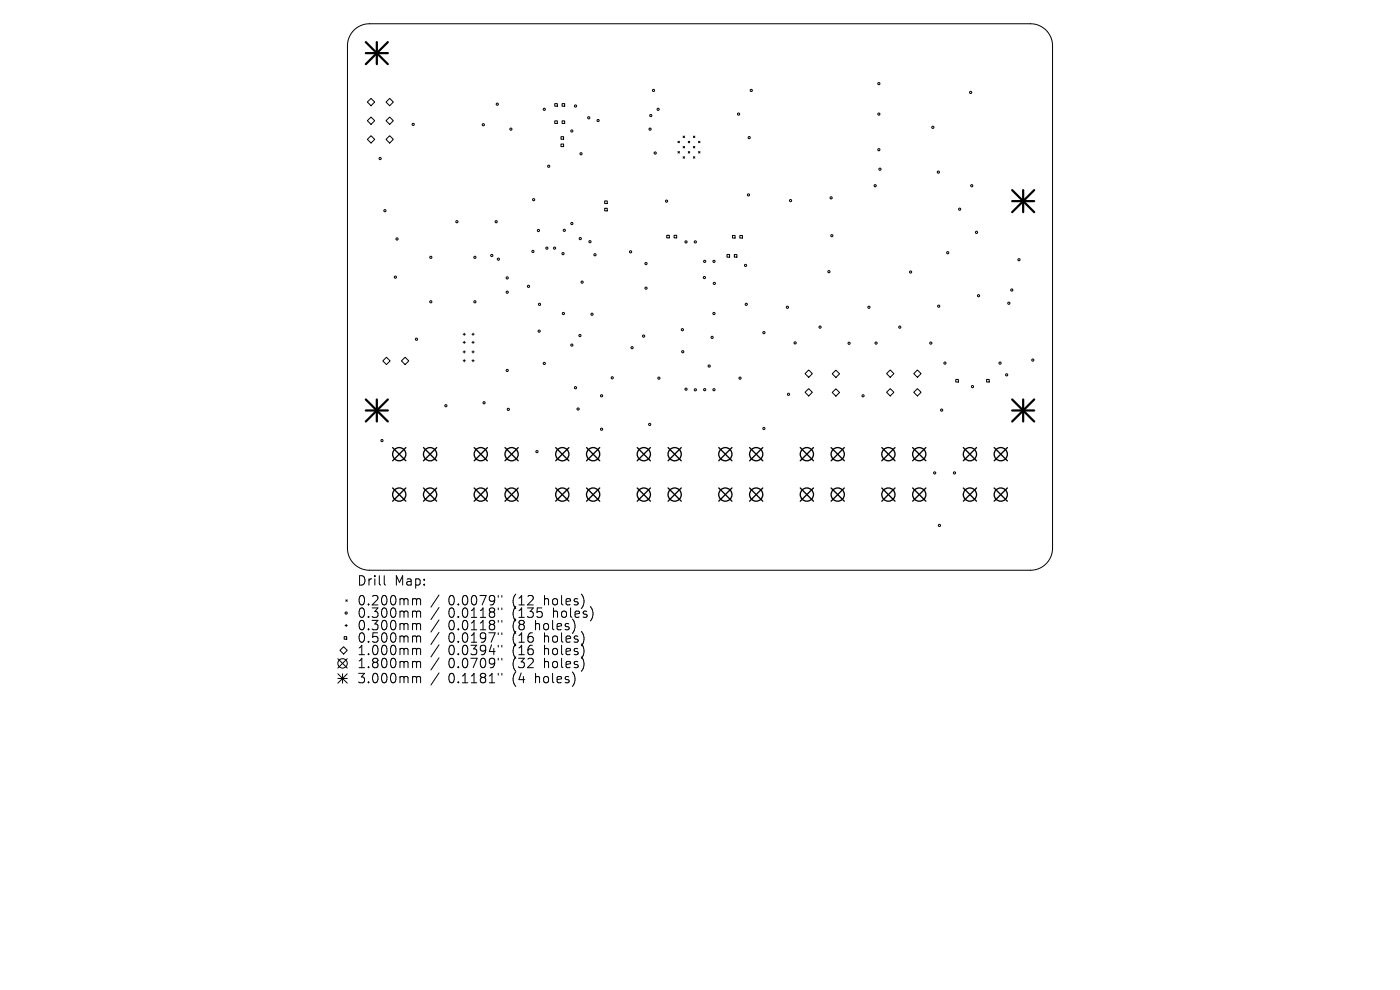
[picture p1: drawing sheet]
<svg xmlns="http://www.w3.org/2000/svg" width="297mm" height="210mm" viewBox="0 0 297 210" stroke-linecap="round" stroke-linejoin="round" font-family="sans-serif">
<defs><g id="words">
<g font-size="2.8">
<text x="75.7" y="124.5">Drill</text>
<text x="83.7" y="124.5">Map:</text>
<text x="75.7" y="128.7">0.200mm</text>
<text x="75.7" y="131.3">0.300mm</text>
<text x="95.1" y="128.7">0.0079&quot;</text>
<text x="95.1" y="131.3">0.0118&quot;</text>
<text x="108.8" y="128.7">(12</text>
<text x="108.8" y="131.3">(135</text>
<text x="115.7" y="128.7">holes)</text>
<text x="117.6" y="131.3">holes)</text>
<text x="75.7" y="134">0.300mm</text>
<text x="75.7" y="136.6">0.500mm</text>
<text x="95.1" y="134">0.0118&quot;</text>
<text x="95.1" y="136.6">0.0197&quot;</text>
<text x="108.8" y="134">(8</text>
<text x="108.8" y="136.6">(16</text>
<text x="113.8" y="134">holes)</text>
<text x="115.7" y="136.6">holes)</text>
<text x="75.7" y="139.3">1.000mm</text>
<text x="75.7" y="142">1.800mm</text>
<text x="95.1" y="139.3">0.0394&quot;</text>
<text x="95.1" y="142">0.0709&quot;</text>
<text x="108.8" y="139.3">(16</text>
<text x="108.8" y="142">(32</text>
<text x="115.7" y="139.3">holes)</text>
<text x="115.7" y="142">holes)</text>
<text x="75.7" y="145.2">3.000mm</text>
<text x="95.1" y="145.2">0.1181&quot;</text>
<text x="108.8" y="145.2">(4</text>
<text x="113.8" y="145.2">holes)</text>
</g>
</g></defs>
<g fill="none" stroke="#000" stroke-width=".21">
<path d="M75.1 6.4a4.7 4.7 0 0 1 3.3-1.4h140.2a4.7 4.7 0 0 1 4.7 4.7v106.6a4.7 4.7 0 0 1-4.7 4.7h-140.2a4.7 4.7 0 0 1-4.7-4.7v-106.6a4.7 4.7 0 0 1 1.4-3.3zM77.9 21.6l.8-.7 .8 .7-.8 .8zM77.9 25.6l.8-.8 .8 .8-.8 .8zM78.7 28.8l.8 .8-.8 .7-.8-.7zM81.9 21.6l.8-.7 .7 .7-.7 .8zM81.9 25.6l.8-.8 .7 .8-.7 .8zM82.7 28.8l.7 .8-.7 .7-.8-.7zM117.7 22h.5v.5h-.5zM117.7 25.6h.5v.6h-.5zM119 29h.6v.5h-.6zM119 30.6h.6v.5h-.6zM119.2 22h.6v.5h-.6z"/>
<path d="M119.2 25.6h.6v.6h-.6zM143.8 30l.3 .3M143.8 32.2l.3 .3M144.1 30l-.3 .3M144.1 32.2l-.3 .3M144.9 31.1l.3 .3M144.9 33.2l.3 .4M144.9 28.9l.3 .3M145.2 28.9l-.3 .3M145.2 31.1l-.3 .3M145.2 33.2l-.3 .4M146 32.2l.3 .3"/>
<path d="M146 30l.3 .3M146.3 30l-.3 .3M146.3 32.2l-.3 .3M147.1 33.2l.3 .4M147.1 31.1l.3 .3M147.1 28.9l.3 .3M147.4 28.9l-.3 .3M147.4 31.1l-.3 .3M147.4 33.2l-.3 .4M148.2 32.2l.3 .3M148.2 30l.3 .3M148.5 30l-.3 .3"/>
<path d="M148.5 32.2l-.3 .3M128.3 42.6h.5v.6h-.5zM128.3 44.2h.5v.5h-.5zM141.4 49.9h.6v.6h-.6zM143 49.9h.6v.6h-.6zM154.2 54h.6v.6h-.6zM155.4 49.9h.5v.6h-.5zM155.8 54h.5v.6h-.5zM157 49.9h.5v.6h-.5zM81.2 76.6l.8-.8 .8 .8-.8 .7zM85.2 76.6l.7-.8 .8 .8-.8 .7zM98.3 70.9h.4"/>
<path d="M98.3 72.6h.4M98.3 74.6h.4M98.3 76.5h.4M98.5 70.7v.4M98.5 72.4v.5M98.5 74.4v.5M98.5 76.3v.5M100.1 70.9h.5M100.1 72.6h.5M100.1 74.6h.5M100.1 76.5h.5M100.4 70.7v.4"/>
<path d="M100.4 72.4v.5M100.4 74.4v.5M100.4 76.3v.5M170.8 79.3l.8-.8 .7 .8-.7 .7zM177.3 78.5l.8 .8-.8 .8-.8-.8zM188.9 78.5l.7 .8-.7 .7-.8-.7zM194.6 78.5l.8 .8-.8 .7-.8-.7zM170.8 83.2l.8-.8 .7 .8-.7 .8zM177.3 82.5l.8 .8-.8 .7-.8-.7zM188.9 82.4l.7 .8-.7 .8-.8-.8zM194.6 82.4l.8 .8-.8 .8-.8-.8zM202.8 80.5h.5v.5h-.5z"/>
<path d="M209.3 80.5h.6v.5h-.6zM71.7 139.7l2 2M72.1 138l.8-.8 .8 .8-.8 .7zM73 135h.6v.6h-.6zM73.2 132.7h.5M73.4 127.2l.3 .4M73.4 132.5v.4M73.7 127.2l-.3 .4M73.7 139.7l-2 2M81.5 122.1v1.7l.3 .3M87.8 127l.5 .1 .1 .2M87.8 129.6l.5 .1 .1 .2"/>
<path d="M87.8 132.3l.5 .1 .1 .2M87.8 134.9l.5 .1 .1 .2M87.8 137.5l.5 .1 .1 .2M88.4 127.3l.3-.3 .4 .1 .1 1.2M88.4 127.3v1M88.4 129.9v1.1M88.4 132.6v1M88.4 135.2v1M88.4 137.8v1.1M88.4 129.9l.3-.3 .4 .1 .1 1.3M88.4 132.6l.3-.3 .4 .1 .1 1.2M88.4 135.2l.3-.3 .4 .1 .1 1.2"/>
<path d="M88.4 137.8l.3-.3 .4 .1 .1 1.3M93.1 126.2l-1.7 2.6M93.1 128.9l-1.7 2.5M93.1 131.5l-1.7 2.6M93.1 134.1l-1.7 2.6M93.1 136.8l-1.7 2.6M93.1 139.5l-1.7 2.6M105.7 126.3v.4M105.7 129v.3M105.7 131.6v.4M105.7 134.2v.4M105.7 136.9v.4"/>
<path d="M105.7 139.6v.4M106.5 126.3v.4M106.5 129v.3M106.5 131.6v.4M106.5 134.2v.4M106.5 136.9v.4M106.5 139.6v.4M71.7 142.9l2 2M71.7 143.9h2M72.7 142.9v2M73.7 142.9l-2 2M87.8 140.3l.5 .1 .1 .2"/>
<path d="M87.8 143.5l.5 .1 .1 .2M88.4 140.6v1M88.4 143.8v1M88.4 140.6l.3-.3 .4 .1 .1 1.2M88.4 143.8l.3-.3 .4 .1 .1 1.2M93.1 142.7l-1.7 2.6M105.7 142.8v.4M106.5 142.8v.4"/>
<circle cx="138.6" cy="19.2" r=".23"/>
<circle cx="159.4" cy="19.2" r=".23"/>
<circle cx="186.4" cy="17.7" r=".23"/>
<circle cx="205.9" cy="19.6" r=".23"/>
<circle cx="80.6" cy="33.6" r=".23"/>
<circle cx="87.7" cy="26.4" r=".23"/>
<circle cx="102.5" cy="26.5" r=".23"/>
<circle cx="105.5" cy="22.1" r=".23"/>
<circle cx="108.4" cy="27.4" r=".23"/>
<circle cx="115.5" cy="23.2" r=".23"/>
<circle cx="116.4" cy="35.3" r=".23"/>
<circle cx="121.3" cy="27.8" r=".23"/>
<circle cx="122.1" cy="22.5" r=".23"/>
<circle cx="123.3" cy="32.6" r=".23"/>
<circle cx="124.9" cy="25" r=".23"/>
<circle cx="126.9" cy="25.6" r=".23"/>
<circle cx="137.9" cy="27.4" r=".23"/>
<circle cx="138.1" cy="24.5" r=".23"/>
<circle cx="139" cy="32.5" r=".23"/>
<circle cx="139.6" cy="23.2" r=".23"/>
<circle cx="156.7" cy="24.2" r=".23"/>
<circle cx="158.9" cy="29.2" r=".23"/>
<circle cx="185.7" cy="39.4" r=".23"/>
<circle cx="186.4" cy="24.2" r=".23"/>
<circle cx="186.4" cy="31.8" r=".23"/>
<circle cx="186.7" cy="35.9" r=".23"/>
<circle cx="197.9" cy="27" r=".23"/>
<circle cx="199.1" cy="36.5" r=".23"/>
<circle cx="206.2" cy="39.4" r=".23"/>
<circle cx="81.7" cy="44.7" r=".23"/>
<circle cx="83.9" cy="58.8" r=".23"/>
<circle cx="84.2" cy="50.7" r=".23"/>
<circle cx="91.4" cy="54.6" r=".23"/>
<circle cx="96.9" cy="47" r=".23"/>
<circle cx="100.7" cy="54.6" r=".23"/>
<circle cx="104.3" cy="54.2" r=".23"/>
<circle cx="105.3" cy="47" r=".23"/>
<circle cx="105.7" cy="55" r=".23"/>
<circle cx="107.6" cy="59" r=".23"/>
<circle cx="113.1" cy="53.3" r=".23"/>
<circle cx="113.2" cy="42.4" r=".23"/>
<circle cx="114.2" cy="48.9" r=".23"/>
<circle cx="116" cy="52.6" r=".23"/>
<circle cx="117.6" cy="52.6" r=".23"/>
<circle cx="119.4" cy="53.8" r=".23"/>
<circle cx="119.7" cy="48.9" r=".23"/>
<circle cx="121.3" cy="47.4" r=".23"/>
<circle cx="123.1" cy="50.6" r=".23"/>
<circle cx="123.5" cy="59.8" r=".23"/>
<circle cx="125.2" cy="51.3" r=".23"/>
<circle cx="126.2" cy="54" r=".23"/>
<circle cx="133.8" cy="53.4" r=".23"/>
<circle cx="137" cy="55.9" r=".23"/>
<circle cx="141.4" cy="42.7" r=".23"/>
<circle cx="145.5" cy="51.3" r=".23"/>
<circle cx="147.5" cy="51.3" r=".23"/>
<circle cx="149.4" cy="58.9" r=".23"/>
<circle cx="149.5" cy="55.4" r=".23"/>
<circle cx="151.5" cy="55.4" r=".23"/>
<circle cx="158.2" cy="56.3" r=".23"/>
<circle cx="158.8" cy="41.3" r=".23"/>
<circle cx="167.7" cy="42.6" r=".23"/>
<circle cx="175.8" cy="57.6" r=".23"/>
<circle cx="176.3" cy="42" r=".23"/>
<circle cx="176.5" cy="50" r=".23"/>
<circle cx="193.2" cy="57.7" r=".23"/>
<circle cx="201" cy="53.6" r=".23"/>
<circle cx="203.6" cy="44.4" r=".23"/>
<circle cx="207.2" cy="49.3" r=".23"/>
<circle cx="216.2" cy="55.1" r=".23"/>
<circle cx="88.4" cy="72" r=".23"/>
<circle cx="91.4" cy="64" r=".23"/>
<circle cx="100.7" cy="64" r=".23"/>
<circle cx="107.6" cy="78.6" r=".23"/>
<circle cx="107.6" cy="62" r=".23"/>
<circle cx="112.1" cy="60.7" r=".23"/>
<circle cx="114.4" cy="70.2" r=".23"/>
<circle cx="114.5" cy="64.6" r=".23"/>
<circle cx="115.5" cy="77.1" r=".23"/>
<circle cx="119.5" cy="66.5" r=".23"/>
<circle cx="121.3" cy="73.2" r=".23"/>
<circle cx="123" cy="71.2" r=".23"/>
<circle cx="125.6" cy="66.7" r=".23"/>
<circle cx="134.1" cy="73.8" r=".23"/>
<circle cx="136.5" cy="71.3" r=".23"/>
<circle cx="137" cy="61.1" r=".23"/>
<circle cx="144.8" cy="69.9" r=".23"/>
<circle cx="144.8" cy="74.6" r=".23"/>
<circle cx="150.4" cy="77.6" r=".23"/>
<circle cx="151.1" cy="71.6" r=".23"/>
<circle cx="151.5" cy="66.5" r=".23"/>
<circle cx="151.5" cy="60.1" r=".23"/>
<circle cx="158.3" cy="64.6" r=".23"/>
<circle cx="162.1" cy="70.6" r=".23"/>
<circle cx="167" cy="65.2" r=".23"/>
<circle cx="168.7" cy="72.7" r=".23"/>
<circle cx="174" cy="69.4" r=".23"/>
<circle cx="180.1" cy="72.8" r=".23"/>
<circle cx="184.3" cy="65.2" r=".23"/>
<circle cx="185.9" cy="72.8" r=".23"/>
<circle cx="190.9" cy="69.4" r=".23"/>
<circle cx="197.5" cy="72.8" r=".23"/>
<circle cx="199.1" cy="64.9" r=".23"/>
<circle cx="200.5" cy="77" r=".23"/>
<circle cx="207.6" cy="62.7" r=".23"/>
<circle cx="212.2" cy="77" r=".23"/>
<circle cx="213.6" cy="79.5" r=".23"/>
<circle cx="214" cy="64.3" r=".23"/>
<circle cx="214.6" cy="61.5" r=".23"/>
<circle cx="219.1" cy="76.4" r=".23"/>
<circle cx="81" cy="93.5" r=".23"/>
<circle cx="94.6" cy="86.1" r=".23"/>
<circle cx="102.7" cy="85.4" r=".23"/>
<circle cx="107.8" cy="86.8" r=".23"/>
<circle cx="113.9" cy="95.8" r=".23"/>
<circle cx="122.1" cy="82.2" r=".23"/>
<circle cx="122.6" cy="86.8" r=".23"/>
<circle cx="127.6" cy="91" r=".23"/>
<circle cx="127.6" cy="84" r=".23"/>
<circle cx="129.9" cy="80.1" r=".23"/>
<circle cx="137.8" cy="90" r=".23"/>
<circle cx="139.8" cy="80.2" r=".23"/>
<circle cx="145.5" cy="82.6" r=".23"/>
<circle cx="147.5" cy="82.7" r=".23"/>
<circle cx="149.5" cy="82.7" r=".23"/>
<circle cx="151.5" cy="82.7" r=".23"/>
<circle cx="157" cy="80.2" r=".23"/>
<circle cx="162.1" cy="90.9" r=".23"/>
<circle cx="167.3" cy="83.6" r=".23"/>
<circle cx="183.1" cy="84" r=".23"/>
<circle cx="199.8" cy="87" r=".23"/>
<circle cx="206.3" cy="82" r=".23"/>
<circle cx="198.3" cy="100.3" r=".23"/>
<circle cx="199.3" cy="111.5" r=".23"/>
<circle cx="202.5" cy="100.3" r=".23"/>
<circle cx="73.4" cy="130" r=".23"/>
<circle cx="72.7" cy="140.7" r="1"/>
</g>
<g fill="none" stroke="#000" stroke-width=".28">
<path d="M83.3 94.9l2.8 2.8M86.1 94.9l-2.8 2.8M89.8 94.9l2.8 2.8M92.6 94.9l-2.8 2.8M100.6 94.9l2.8 2.8M103.4 94.9l-2.8 2.8M107.1 94.9l2.8 2.8M109.9 94.9l-2.8 2.8M117.9 94.9l2.8 2.8M120.7 94.9l-2.8 2.8M124.4 94.9l2.8 2.8M127.2 94.9l-2.8 2.8"/>
<path d="M135.2 94.9l2.8 2.8M138 94.9l-2.8 2.8M141.7 94.9l2.8 2.8M144.5 94.9l-2.8 2.8M152.5 94.9l2.8 2.8M155.3 94.9l-2.8 2.8M159 94.9l2.8 2.8M161.8 94.9l-2.8 2.8M169.8 94.9l2.8 2.8M172.6 94.9l-2.8 2.8M176.3 94.9l2.8 2.8M179.1 94.9l-2.8 2.8"/>
<path d="M187.1 94.9l2.8 2.8M189.9 94.9l-2.8 2.8M193.6 94.9l2.8 2.8M196.4 94.9l-2.8 2.8M204.4 94.9l2.8 2.8M207.2 94.9l-2.8 2.8M210.9 94.9l2.8 2.8M213.7 94.9l-2.8 2.8M83.3 103.5l2.8 2.8M86.1 103.5l-2.8 2.8M89.8 103.5l2.8 2.8M92.6 103.5l-2.8 2.8"/>
<path d="M100.6 103.5l2.8 2.8M103.4 103.5l-2.8 2.8M107.1 103.5l2.8 2.8M109.9 103.5l-2.8 2.8M117.9 103.5l2.8 2.8M120.7 103.5l-2.8 2.8M124.4 103.5l2.8 2.8M127.2 103.5l-2.8 2.8M135.2 103.5l2.8 2.8M138 103.5l-2.8 2.8M141.7 103.5l2.8 2.8M144.5 103.5l-2.8 2.8"/>
<path d="M152.5 103.5l2.8 2.8M155.3 103.5l-2.8 2.8M159 103.5l2.8 2.8M161.8 103.5l-2.8 2.8M169.8 103.5l2.8 2.8M172.6 103.5l-2.8 2.8M176.3 103.5l2.8 2.8M179.1 103.5l-2.8 2.8M187.1 103.5l2.8 2.8M189.9 103.5l-2.8 2.8M193.6 103.5l2.8 2.8M196.4 103.5l-2.8 2.8"/>
<path d="M204.4 103.5l2.8 2.8M207.2 103.5l-2.8 2.8M210.9 103.5l2.8 2.8M213.7 103.5l-2.8 2.8"/>
<circle cx="84.7" cy="96.3" r="1.4"/>
<circle cx="91.2" cy="96.3" r="1.4"/>
<circle cx="102" cy="96.3" r="1.4"/>
<circle cx="108.5" cy="96.3" r="1.4"/>
<circle cx="119.3" cy="96.3" r="1.4"/>
<circle cx="125.8" cy="96.3" r="1.4"/>
<circle cx="136.6" cy="96.3" r="1.4"/>
<circle cx="143.1" cy="96.3" r="1.4"/>
<circle cx="153.9" cy="96.3" r="1.4"/>
<circle cx="160.4" cy="96.3" r="1.4"/>
<circle cx="171.2" cy="96.3" r="1.4"/>
<circle cx="177.7" cy="96.3" r="1.4"/>
<circle cx="188.5" cy="96.3" r="1.4"/>
<circle cx="195" cy="96.3" r="1.4"/>
<circle cx="205.8" cy="96.3" r="1.4"/>
<circle cx="212.3" cy="96.3" r="1.4"/>
<circle cx="84.7" cy="104.9" r="1.4"/>
<circle cx="91.2" cy="104.9" r="1.4"/>
<circle cx="102" cy="104.9" r="1.4"/>
<circle cx="108.5" cy="104.9" r="1.4"/>
<circle cx="119.3" cy="104.9" r="1.4"/>
<circle cx="125.8" cy="104.9" r="1.4"/>
<circle cx="136.6" cy="104.9" r="1.4"/>
<circle cx="143.1" cy="104.9" r="1.4"/>
<circle cx="153.9" cy="104.9" r="1.4"/>
<circle cx="160.4" cy="104.9" r="1.4"/>
<circle cx="171.2" cy="104.9" r="1.4"/>
<circle cx="177.7" cy="104.9" r="1.4"/>
<circle cx="188.5" cy="104.9" r="1.4"/>
<circle cx="195" cy="104.9" r="1.4"/>
<circle cx="205.8" cy="104.9" r="1.4"/>
<circle cx="212.3" cy="104.9" r="1.4"/>
</g>
<g fill="none" stroke="#000" stroke-width=".47">
<path d="M77.6 8.9l4.7 4.7M77.6 11.3h4.7M79.9 8.9v4.7M82.3 8.9l-4.7 4.7M214.7 40.3l4.7 4.7M214.7 42.7h4.7M217.1 40.3v4.7M219.4 40.3l-4.7 4.7M77.6 84.7l4.7 4.7M77.6 87.1h4.7M79.9 84.7v4.7M82.3 84.7l-4.7 4.7"/>
<path d="M214.7 87.1h4.7M214.7 84.7l4.7 4.7M217.1 84.7v4.7M219.4 84.7l-4.7 4.7"/>
</g>
<use href="#words"/>
</svg>
